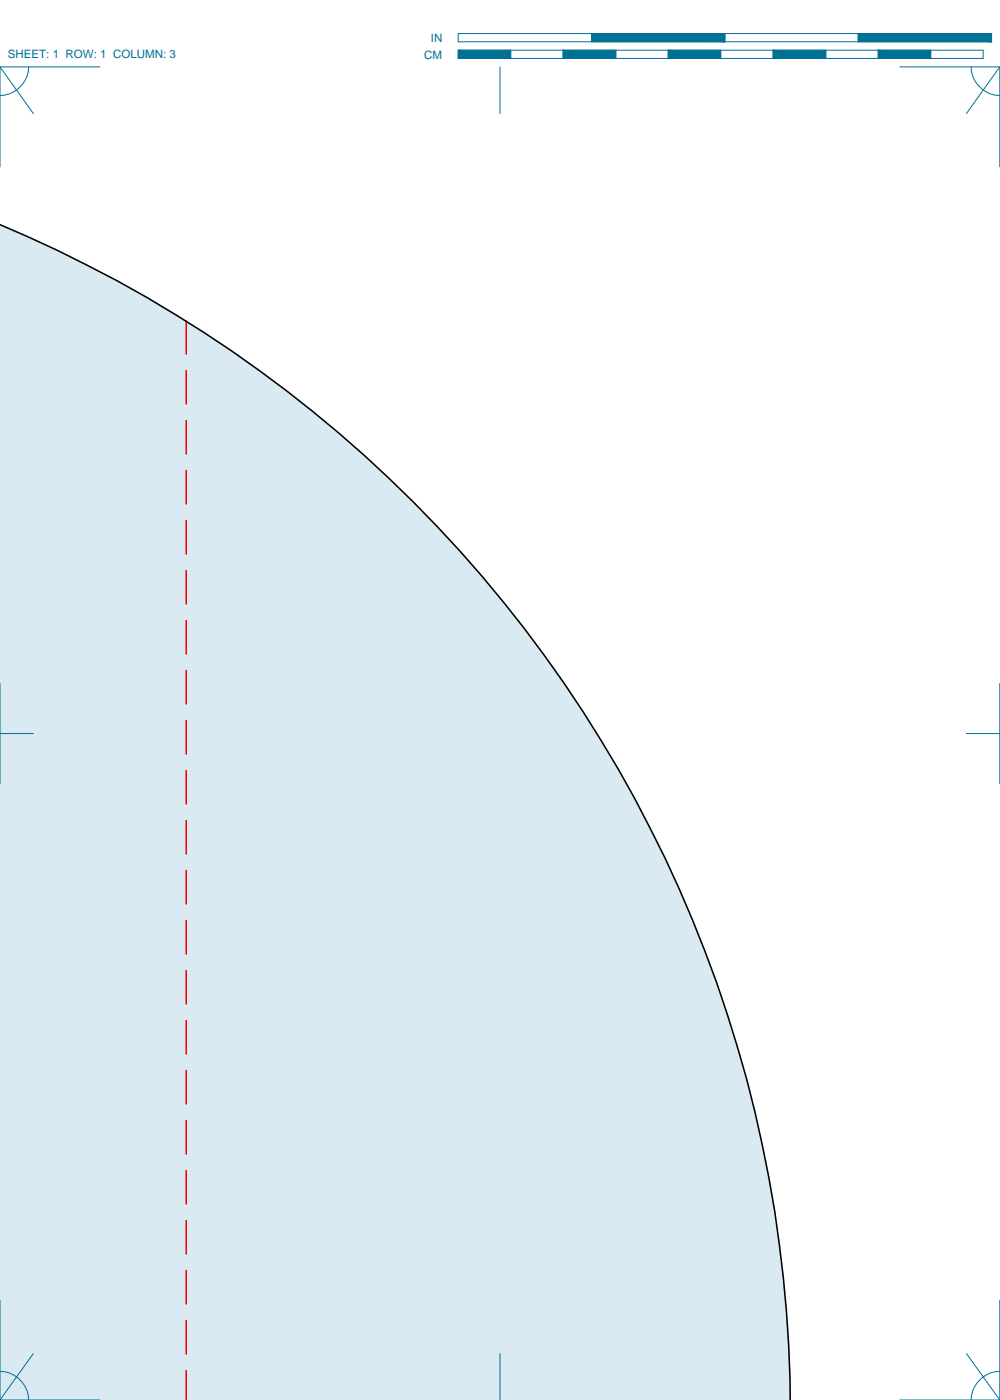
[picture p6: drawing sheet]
<svg xmlns="http://www.w3.org/2000/svg" width="190mm" height="267mm" viewBox="0 0 190 267" stroke-linecap="round" stroke-linejoin="round" font-family="sans-serif">
<defs><g id="words">
<g font-size="2.2" fill="#007095">
<text x="1.5" y="11.1">SHEET: 1 ROW: 1 COLUMN: 3</text>
<text x="80.8" y="11.2">CM</text>
<text x="82.1" y="8">IN</text>
</g>
</g></defs>
<!-- layer: 41 SHADE FB -->
<g fill="#d9eaf3" stroke="#d9eaf3" stroke-width=".19">
<path d="M0 46l7.4 .1z"/>
<path d="M0 48.6l13.2 .2h-13.2z"/>
<path d="M0 51.4l18.9 .3h-18.9z"/>
<path d="M0 54.4l24.5 .3h-24.5z"/>
<path d="M0 57.5l30 .4h-30z"/>
<path d="M35.5 61.2l5.3 3.4h-5.3z"/>
<path d="M0 60.7l35.5 .5h-35.5z"/>
<path d="M0 112.8l35.5 8.1h-35.5z"/>
<path d="M0 124.8l35.5 .6h-35.5z"/>
<path d="M0 142.2l35.5 8.6h-35.5z"/>
<path d="M0 152.7l35.5 .3h-35.5z"/>
<path d="M0 157.9l35.5 .8h-35.5z"/>
<path d="M0 163.6l35.5 .8h-35.5z"/>
<path d="M0 169.4l35.5 .8h-35.5z"/>
<path d="M0 196l35.5 4.1h-35.5z"/>
<path d="M0 205.3l35.5 .9h-35.5z"/>
<path d="M0 211.5l35.5 .8h-35.5z"/>
<path d="M0 217.7l35.5 .9h-35.5z"/>
<path d="M0 223.9l35.5 .9h-35.5z"/>
<path d="M0 230.2l35.5 .9h-35.5z"/>
<path d="M0 236.5l35.5 .9h-35.5z"/>
<path d="M0 242.5l35.5 .8h-35.5z"/>
<path d="M0 243.5l35.5 .2h-35.5z"/>
<path d="M0 257l35.5 5.7h-35.5z"/>
<path d="M0 263.8l35.5 .5h-35.5z"/>
<path d="M0 43.5h1.6zM0 42.8l1.6 .7h-1.6z"/>
<path d="M1.6 43.5l-1.6 2.5 7.4 .1zM0 43.5h1.6l-1.6 2.5z"/>
<path d="M0 48.6l13.2 .2-5.8-2.7zM0 46.1h7.4l-7.4 2.5z"/>
<path d="M0 51.4l18.9 .3-5.7-2.9zM0 48.8h13.2l-13.2 2.6z"/>
<path d="M0 54.4l24.5 .3-5.6-3zM0 51.7h18.9l-18.9 2.7z"/>
<path d="M0 57.5l30 .4-5.5-3.2zM0 54.7h24.5l-24.5 2.8z"/>
<path d="M0 60.7l35.5 .5-5.5-3.3zM0 57.9h30l-30 2.8z"/>
<path d="M35.5 64.6v3.6h10.6zM35.5 64.6h5.3l5.3 3.6z"/>
<path d="M35.5 68.2v3.7h15.7zM35.5 68.2h10.6l5.1 3.7z"/>
<path d="M35.5 71.9v3.9h20.8zM35.5 71.9h15.7l5.1 3.9z"/>
<path d="M35.5 75.8v4h25.8zM35.5 75.8h20.8l5 4z"/>
<path d="M35.5 79.8v4.1h30.6zM35.5 79.8h25.8l4.8 4.1z"/>
<path d="M35.5 83.9v4.2h35.4zM35.5 83.9h30.6l4.8 4.2z"/>
<path d="M35.5 88.1v4.4h40zM35.5 88.1h35.4l4.6 4.4z"/>
<path d="M35.5 92.5v4.4h44.5zM35.5 92.5h40l4.5 4.4z"/>
<path d="M35.5 96.9v4.6h48.9zM35.5 96.9h44.5l4.4 4.6z"/>
<path d="M35.5 101.5v4.7h53.2zM35.5 101.5h48.9l4.3 4.7z"/>
<path d="M35.5 106.2v4.8h57.4zM35.5 106.2h53.2l4.2 4.8z"/>
<path d="M35.5 111v5h61.4zM35.5 111h57.4l4 5z"/>
<path d="M35.5 116v4.9h65.3zM35.5 116h61.4l3.9 4.9z"/>
<path d="M35.5 61.2l-35.5 51.6 35.5 8.1zM0 61.2h35.5l-35.5 51.6z"/>
<path d="M35.5 120.9v4.5h68.6zM35.5 120.9h65.3l3.3 4.5z"/>
<path d="M0 124.8l35.5 .6v-4.5zM0 120.9h35.5l-35.5 3.9z"/>
<path d="M35.5 125.4v.7h69.1zM35.5 125.4h68.6l.5 .7z"/>
<path d="M35.5 126.1v5.2h72.7zM35.5 126.1h69.1l3.6 5.2z"/>
<path d="M35.5 131.3v5.3h76.2zM35.5 131.3h72.7l3.5 5.3z"/>
<path d="M35.5 136.6v5.4h79.6zM35.5 136.6h76.2l3.4 5.4z"/>
<path d="M35.5 142v5.5h82.8zM35.5 142h79.6l3.2 5.5z"/>
<path d="M35.5 147.5v3.3h84.6zM35.5 147.5h82.8l1.8 3.3z"/>
<path d="M0 142.2l35.5 8.6v-25.4zM0 125.4h35.5l-35.5 16.8z"/>
<path d="M35.5 150.8v2.2h85.9zM35.5 150.8h84.6l1.3 2.2z"/>
<path d="M0 152.7l35.5 .3v-2.2zM0 150.8h35.5l-35.5 1.9z"/>
<path d="M35.5 153v5.7h88.8zM35.5 153h85.9l2.9 5.7z"/>
<path d="M0 157.9l35.5 .8v-5.7zM0 153h35.5l-35.5 4.9z"/>
<path d="M35.5 158.7v5.7h91.6zM35.5 158.7h88.8l2.8 5.7z"/>
<path d="M0 163.6l35.5 .8v-5.7zM0 158.7h35.5l-35.5 4.9z"/>
<path d="M35.5 164.4v5.8h94.3zM35.5 164.4h91.6l2.7 5.8z"/>
<path d="M0 169.4l35.5 .8v-5.8zM0 164.4h35.5l-35.5 5z"/>
<path d="M35.5 170.2v5.9h96.7zM35.5 170.2h94.3l2.4 5.9z"/>
<path d="M35.5 176.1v5.8h99.1zM35.5 176.1h96.7l2.4 5.8z"/>
<path d="M35.5 181.9v6.1h101.3zM35.5 181.9h99.1l2.2 6.1z"/>
<path d="M35.5 188v6h103.3zM35.5 188h101.3l2 6z"/>
<path d="M35.5 194v6.1h105.2zM35.5 194h103.3l1.9 6.1z"/>
<path d="M0 196l35.5 4.1v-29.9zM0 170.2h35.5l-35.5 25.8z"/>
<path d="M35.5 200.1v6.1h106.9zM35.5 200.1h105.2l1.7 6.1z"/>
<path d="M0 205.3l35.5 .9v-6.1zM0 200.1h35.5l-35.5 5.2z"/>
<path d="M35.5 206.2v6.1h108.4zM35.5 206.2h106.9l1.5 6.1z"/>
<path d="M0 211.5l35.5 .8v-6.1zM0 206.2h35.5l-35.5 5.3z"/>
<path d="M35.5 212.3v6.3h109.8zM35.5 212.3h108.4l1.4 6.3z"/>
<path d="M0 217.7l35.5 .9v-6.3zM0 212.3h35.5l-35.5 5.4z"/>
<path d="M35.5 218.6v6.2h111.1zM35.5 218.6h109.8l1.3 6.2z"/>
<path d="M0 223.9l35.5 .9v-6.2zM0 218.6h35.5l-35.5 5.3z"/>
<path d="M35.5 224.8v6.3h112.1zM35.5 224.8h111.1l1 6.3z"/>
<path d="M0 230.2l35.5 .9v-6.3zM0 224.8h35.5l-35.5 5.4z"/>
<path d="M35.5 231.1v6.3h113zM35.5 231.1h112.1l.9 6.3z"/>
<path d="M0 236.5l35.5 .9v-6.3zM0 231.1h35.5l-35.5 5.4z"/>
<path d="M35.5 237.4v5.9h113.7zM35.5 237.4h113l.7 5.9z"/>
<path d="M0 242.5l35.5 .8v-5.9zM0 237.4h35.5l-35.5 5.1z"/>
<path d="M35.5 243.3v.4h113.8zM35.5 243.3h113.7l.1 .4z"/>
<path d="M0 243.5l35.5 .2v-.4zM0 243.3h35.5l-35.5 .2z"/>
<path d="M35.5 243.7v6.3h114.3zM35.5 243.7h113.8l.5 6.3z"/>
<path d="M35.5 250v6.3h114.7zM35.5 250h114.3l.4 6.3z"/>
<path d="M35.5 256.3v6.4h115zM35.5 256.3h114.7l.3 6.4z"/>
<path d="M0 257l35.5 5.7v-19zM0 243.7h35.5l-35.5 13.3z"/>
<path d="M35.5 262.7v1.6h115zM35.5 262.7h115v1.6z"/>
<path d="M0 263.8l35.5 .5v-1.6zM0 262.7h35.5l-35.5 1.1z"/>
<path d="M94 266.7h56.5v-2.4zM35.5 264.3h115l-56.5 2.4zM35.5 264.3v2.4h58.5z"/>
<path d="M0 266.7h35.5v-2.4zM0 264.3h35.5l-35.5 2.4z"/>
</g>
<!-- layer: 02 SCORE -->
<g fill="none" stroke="#f00" stroke-width=".3">
<path d="M35.5 61.2v6.2M35.5 70.6v6.4M35.5 80.1v6.4M35.5 89.7v6.3M35.5 99.2v6.3M35.5 108.7v6.4M35.5 118.2v6.4M35.5 127.8v6.3M35.5 137.3v6.3M35.5 146.8v6.4M35.5 156.3v6.4M35.5 165.9v6.3"/>
<path d="M35.5 175.4v6.3M35.5 184.9v6.4M35.5 194.4v6.4M35.5 204v6.3M35.5 213.5v6.3M35.5 223v6.4M35.5 232.5v6.4M35.5 242.1v6.3M35.5 251.6v6.3M35.5 261.1v5.6"/>
</g>
<!-- layer: 01 CUT -->
<path d="M0 42.8a245.2 245.2 0 0 1 150.5 223.9" fill="none" stroke="#000" stroke-width=".3"/>
<!-- layer: 22 TILED -->
<g fill="none" stroke="#007095" stroke-width=".19">
<path d="M0 12.7l6.3 8.9M5.5 12.7a5.6 5.6 0 0 1-5.5 5.5M19 12.7h-19v19.1M87.3 6.4h101.6v1.6h-101.6zM87.3 9.6h100v1.5h-100zM95.2 12.7v8.9M97.3 9.6v1.5M107.3 9.6v1.5M112.7 6.4v1.6M117.3 9.6v1.5M127.3 9.6v1.5M137.3 9.6v1.5"/>
<path d="M138.1 6.4v1.6M147.3 9.6v1.5M157.3 9.6v1.5M163.5 6.4v1.6M167.3 9.6v1.5M171.4 12.7h19.1v19.1M177.3 9.6v1.5M185 12.7a5.6 5.6 0 0 0 5.5 5.5M190.5 12.7l-6.4 8.9M0 139.7h6.3M0 130.2v19.1M184.1 139.7h6.4"/>
<path d="M190.5 130.2v19.1M0 247.7v19h19M6.3 257.9l-6.3 8.8M95.2 257.9v8.8M184.1 257.9l6.4 8.8M190.5 247.7v19h-19.1M0 261.2a5.6 5.6 0 0 1 5.5 5.5M190.5 261.2a5.6 5.6 0 0 0-5.5 5.5"/>
</g>
<g fill="#007095" stroke="#007095" stroke-width=".19">
<path d="M163.5 6.4v1.6h25.4zM163.5 6.4h25.4v1.6z"/>
<path d="M112.7 6.4v1.6h25.4zM112.7 6.4h25.4v1.6z"/>
<path d="M167.3 9.6v1.5h10zM167.3 9.6h10v1.5z"/>
<path d="M147.3 9.6v1.5h10zM147.3 9.6h10v1.5z"/>
<path d="M127.3 9.6v1.5h10zM127.3 9.6h10v1.5z"/>
<path d="M107.3 9.6v1.5h10zM107.3 9.6h10v1.5z"/>
<path d="M87.3 9.6v1.5h10zM87.3 9.6h10v1.5z"/>
</g>
<use href="#words"/>
</svg>
